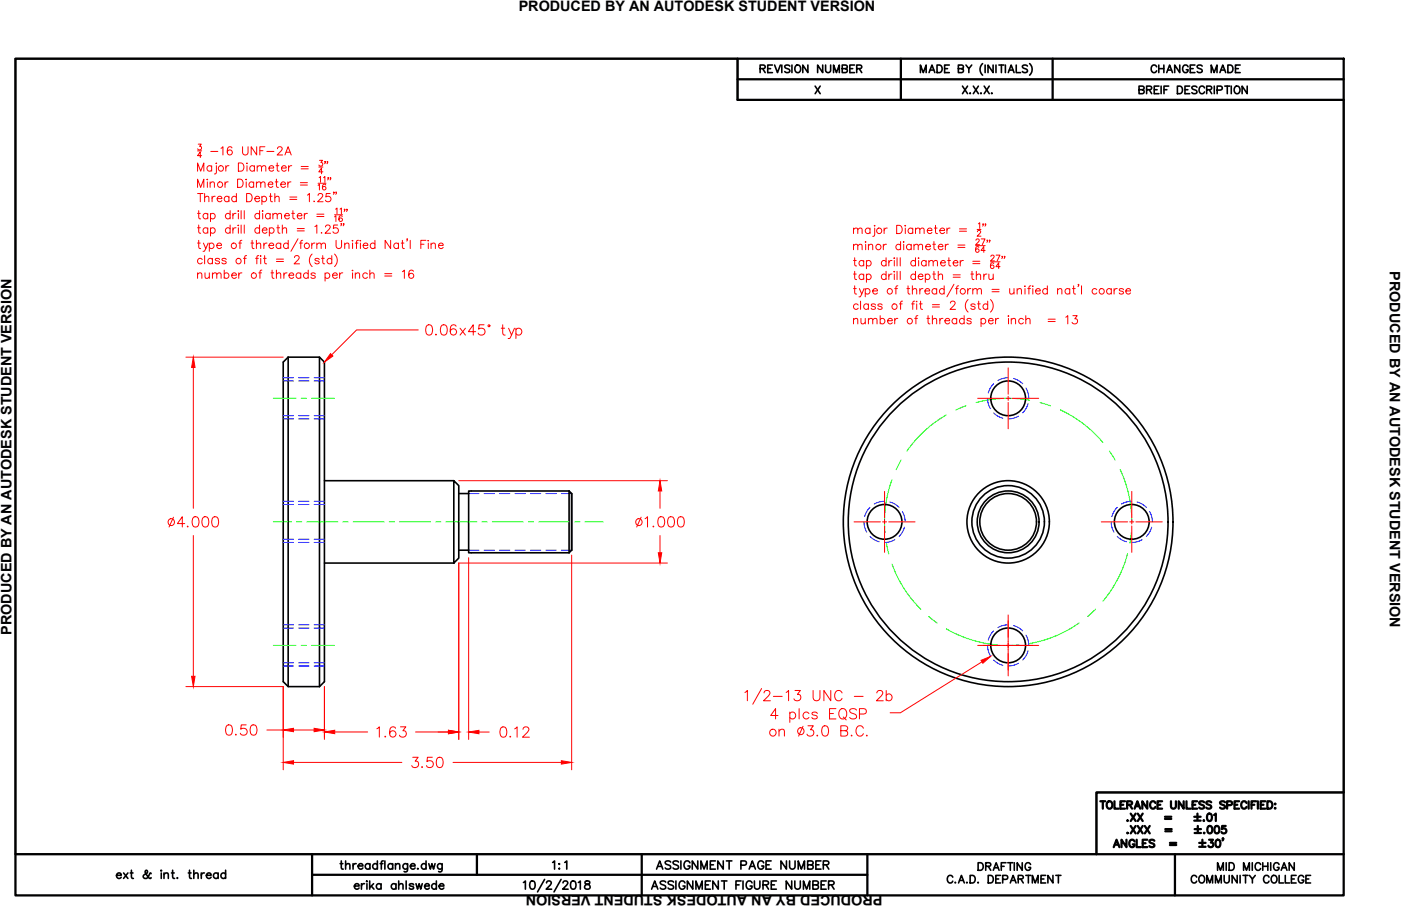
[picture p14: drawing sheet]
<svg xmlns="http://www.w3.org/2000/svg" width="432mm" height="279mm" viewBox="0 0 432 279" stroke-linecap="round" stroke-linejoin="round" font-family="sans-serif">
<defs><g id="words">
<g font-size="5.7">
<text x="233.5" y="23.6">REVISION NUMBER</text>
<text x="353.8" y="23.6">CHANGES MADE</text>
<text x="169.3" y="269.2">1:1</text>
<text x="201.4" y="269.2">ASSIGNMENT PAGE NUMBER</text>
<text x="34.9" y="272">ext &amp; int. thread</text>
<text x="108.3" y="275.5">erika ahlswede</text>
<text x="200" y="275.5">ASSIGNMENT FIGURE NUMBER</text>
</g>
<g font-size="5.3">
<text x="350.3" y="30">BREIF DESCRIPTION</text>
<text x="300.6" y="269.5">DRAFTING</text>
<text x="374.3" y="269.5">MID MICHIGAN</text>
<text x="291" y="273.4">C.A.D. DEPARTMENT</text>
<text x="366.2" y="273.4">COMMUNITY COLLEGE</text>
</g>
<g font-size="4.4">
<text x="159.9" y="3.5">PRODUCED BY AN AUTODESK STUDENT VERSION</text>
<text x="428.3" y="83.7" transform="rotate(90 428.3 83.7)">PRODUCED BY AN AUTODESK STUDENT VERSION</text>
<text x="3.5" y="195.8" transform="rotate(-90 3.5 195.8)">PRODUCED BY AN AUTODESK STUDENT VERSION</text>
<text x="272" y="275.9" transform="rotate(180 272 275.9)">PRODUCED BY AN AUTODESK STUDENT VERSION</text>
</g>
</g></defs>
<!-- layer: OBJECT LINES -->
<g fill="none" stroke="#000" stroke-width=".5">
<path d="M4.8 18.1h222.5v12.7h186.8v213.6h-76.2v19h-333.1zM302.8 19.6a2.4 2.4 0 0 0 0 3.6M317.3 19.6a2.4 2.4 0 0 1 0 3.6M251.2 26.6l1.6 2.3M252.8 26.6l-1.6 2.3M283.7 22.4v-2.3l.9 2.3 .9-2.3v2.3M286.3 22.4l.9-2.3 .9 2.3M286.7 21.6h1.1M288.8 20.1h.8a1.25 1.25 0 0 1 .8 1.1 1.25 1.25 0 0 1-.8 1.2h-.8zM291.1 21.2h.9M292.6 20.1h-1.5v2.3h1.5M295.4 21.2l1.3-.1 .2-.4-.1-.4-1.4-.2v2.3h1a.61 .61 0 0 0 .6-.6 .61 .61 0 0 0-.6-.6"/>
<path d="M296.6 26.6l1.6 2.3M297.7 20.1l.9 1.1 .9-1.1M298.2 26.6l-1.6 2.3M298.6 21.2v1.2M299 28.7l-.1 .1h.2M300 26.6l1.6 2.3M301.6 26.6l-1.6 2.3M302.3 28.7l-.1 .1h.2M303.3 26.6l1.6 2.3M303.6 20.1v2.3M304.9 26.6l-1.6 2.3M305.7 28.7l-.1 .1h.2"/>
<path d="M306.1 20.1v2.3l-1.6-2.3v2.3M307 20.1v2.3M307.9 20.1h1.5M308.6 20.1v2.3M309.9 20.1v2.3M310.8 22.4l.8-2.3 .9 2.3M311.1 21.6h1.1M313.2 20.1v2.3h1.3M316.7 20.4a.88 .88 0 0 0-.9-.4 .88 .88 0 0 0-.7 .6l.2 .3 1.1 .5a.54 .54 0 0 1 0 .9 1.05 1.05 0 0 1-1.3-.2M88.8 110.1v101.6h9.7M88.8 110.1h9.7v101.6M88.8 110.1l-1.5 1.6v98.5l1.5 1.5"/>
<path d="M98.5 110.1l1.5 1.6v98.5l-1.5 1.5M100 148.2h39.9M139.9 148.2l1.5 1.6v22.3l-1.5 1.5zM141.4 152.2h3M144.4 152.2v17.5M175.4 151.4h-31v.8M175.4 151.4l.8 .8v17.5l-.8 .8M175.4 151.4v19.1M100 173.6h39.9M141.4 169.7h3M144.4 169.7v.8h31M104.8 266.3h.9"/>
<path d="M105.2 265.5v2l.1 .4 .5 .1M106.5 266.8l.6-.5 .6 .2 .1 1.5M106.5 265.5v2.5M108.8 266.3v1.7M109.8 266.3a.81 .81 0 0 0-1 .8M110.4 267.1h1.4a.82 .82 0 0 0-.8-.7 .82 .82 0 0 0-.8 .8 .82 .82 0 0 0 .8 .8l.8-.3M114 266.7a.81 .81 0 0 0-1.2-.1 .81 .81 0 0 0 0 1.2 .81 .81 0 0 0 1.2-.1M114 266.3v1.7M116.3 266.7a.81 .81 0 0 0-1.2-.1 .81 .81 0 0 0 0 1.2 .81 .81 0 0 0 1.2-.1M116.3 265.5v2.5M117.2 266.3h.8M118.1 265.5l-.5 .1-.1 .4v2"/>
<path d="M118.6 265.5v2.5M121 266.7a.81 .81 0 0 0-1.2-.1 .81 .81 0 0 0 0 1.2 .81 .81 0 0 0 1.2-.1M121 266.3v1.7M121.9 266.8l.6-.5 .6 .2 .1 1.5M121.9 266.3v1.7M125.6 266.3v2a.66 .66 0 0 1-.4 .5 .66 .66 0 0 1-.7 0M125.6 266.7a.81 .81 0 0 0-1.2-.1 .81 .81 0 0 0 0 1.2 .81 .81 0 0 0 1.2-.1M126.5 267.1h1.4a.82 .82 0 0 0-.9-.7 .82 .82 0 0 0-.7 .8 .82 .82 0 0 0 .8 .8l.8-.3M128.8 267.8l-.1 .1h.2M131.3 266.7a.81 .81 0 0 0-1.2-.1 .81 .81 0 0 0 0 1.2 .81 .81 0 0 0 1.2-.1M131.3 265.5v2.5M132.2 266.3l.4 1.7 .5-1.7 .5 1.7 .5-1.7"/>
<path d="M136.3 266.3v2a.67 .67 0 0 1-.4 .5 .67 .67 0 0 1-.7 0M136.3 266.7a.81 .81 0 0 0-1.2-.1 .81 .81 0 0 0 0 1.2 .81 .81 0 0 0 1.2-.1M161.3 272.2l.6-.5v2.5M163.6 271.8a.83 .83 0 0 1 1.2 .4 1.29 1.29 0 0 1-.8 2 1.61 1.61 0 0 1-.4-2.4zM167.9 271.2l-2.2 3.9M168.5 272.3l.4-.6 .8 .1 .2 .4-.4 .8-1.2 1.2h1.7M172.9 271.2l-2.1 3.9M173.5 272.3l.5-.6 .7 .1 .3 .4-.4 .8-1.2 1.2h1.7M176.2 271.8a.84 .84 0 0 1 1.2 .4 1.29 1.29 0 0 1-.8 2 1.63 1.63 0 0 1-.4-2.4zM178.3 272.2l.6-.5v2.5M180.4 271.8a.52 .52 0 0 0 .3 .8 .91 .91 0 0 1 1 .4 .91 .91 0 0 1-.1 1.1l-.8 .1a.73 .73 0 0 1-.7-.8 .73 .73 0 0 1 .8-.6l.5-.2a.52 .52 0 0 0 .2-.8z"/>
<circle cx="310.7" cy="122.8" r="5.4"/>
<circle cx="272.6" cy="160.9" r="5.4"/>
<circle cx="310.7" cy="160.9" r="50.8"/>
<circle cx="310.7" cy="160.9" r="49.3"/>
<circle cx="310.7" cy="160.9" r="12.7"/>
<circle cx="310.7" cy="160.9" r="11.2"/>
<circle cx="310.7" cy="160.9" r="8.7"/>
<circle cx="310.7" cy="160.9" r="9.5"/>
<circle cx="348.8" cy="160.9" r="5.4"/>
<circle cx="310.7" cy="199" r="5.4"/>
</g>
<!-- layer: HIDDEN -->
<g fill="none" stroke="#00f" stroke-width=".31">
<path d="M87.3 116.5h3.2M87.3 117.5h3.2M92.1 116.5h3.1M92.1 117.5h3.1M96.8 116.5h3.2M96.8 117.5h3.2M306.2 118.4l-1 1.2-.6 1.6M310.7 116.5l-1.4 .1-1.7 .7M312.4 116.7l1.4 .6 1.4 1.1M316.2 119.7l.7 1.6 .2 1.5M87.3 129.2h3.2M87.3 128.2h3.2"/>
<path d="M92.1 129.2h3.1M92.1 128.2h3.1M96.8 129.2h3.2M96.8 128.2h3.2M304.4 122.9l.2 1.7 .6 1.4M306.2 127.3l1.2 .9 1.7 .8M313.9 128.3l-1.5 .7-1.7 .2M316.9 124.5l-.6 1.3-1.1 1.5M87.3 154.6h3.2M87.3 155.6h3.2M92.1 154.6h3.1M92.1 155.6h3.1"/>
<path d="M96.8 154.6h3.2M96.8 155.6h3.2M144.4 152.2h3.2M149.2 152.2h3.2M154 152.2h3.1M158.7 152.2h3.2M163.5 152.2h3.2M168.3 152.2h3.1M173 152.2h3.2M268.1 156.5l-1 1.3-.6 1.5M272.6 154.6l-1.5 .2-1.6 .6M274.3 154.8l1.8 .8 1 .9"/>
<path d="M278.1 157.8l.7 1.5 .2 1.6M344.3 156.5l-.9 1.1-.7 1.7M348.8 154.6l-1.8 .2-1.4 .6M350.5 154.8l1.5 .7 1.3 1M354.3 157.8l.7 1.7 .2 1.4M87.3 167.3h3.2M87.3 166.3h3.2M92.1 167.3h3.1M92.1 166.3h3.1M96.8 167.3h3.2M96.8 166.3h3.2M144.4 169.7h3.2"/>
<path d="M149.2 169.7h3.2M154 169.7h3.1M158.7 169.7h3.2M163.5 169.7h3.2M168.3 169.7h3.1M173 169.7h3.2M266.3 160.9l.1 1.5 .7 1.7M268.1 165.4l1.3 1 1.6 .7M275.8 166.4l-1.4 .6-1.8 .3M278.8 162.6l-.8 1.7-.9 1.1M342.5 161l.2 1.6 .6 1.5M344.3 165.4l1.5 1.1 1.4 .6"/>
<path d="M352 166.4l-1.6 .7-1.6 .2M355 162.6l-.6 1.4-1.1 1.4M87.3 192.7h3.2M87.3 193.7h3.2M92.1 192.7h3.1M92.1 193.7h3.1M96.8 192.7h3.2M96.8 193.7h3.2M304.4 199l.2 1.6 .6 1.6M306.2 194.6l-1.1 1.5-.5 1.3M310.7 192.7l-1.6 .2-1.6 .6M312.4 192.9l1.6 .7 1.2 1"/>
<path d="M316.2 195.9l.6 1.4 .3 1.7M87.3 205.4h3.2M87.3 204.4h3.2M92.1 205.4h3.1M92.1 204.4h3.1M96.8 205.4h3.2M96.8 204.4h3.2M306.2 203.5l1.4 1.1 1.5 .6M313.9 204.5l-1.8 .7-1.4 .2M316.9 200.7l-.7 1.6-1 1.2"/>
</g>
<!-- layer: CENTERLINE -->
<g fill="none" stroke="#0f0" stroke-width=".31">
<path d="M84.2 122.8h7.1M92.8 122.8h1.6M96 122.8h7M291.7 128a38 38 0 0 0-12.2 11.1M297.7 125.1l-3.1 1.3M317.3 123.4a37.9 37.9 0 0 0-16.4 .7M320.6 124.1l3.2 1M326.8 126.4a37.8 37.8 0 0 1 13.1 10.1M341.9 139.1l1.8 2.8M274.9 147.9a37.9 37.9 0 0 0-2.1 16.4M277.7 141.9l-1.5 2.9M345.2 144.8a37.9 37.9 0 0 1 3.6 16.1"/>
<path d="M84.2 160.9h5.6M91.4 160.9h1.6M94.6 160.9h9.5M105.7 160.9h1.6M108.9 160.9h9.5M120 160.9h1.6M123.2 160.9h9.5M134.3 160.9h1.6M137.4 160.9h9.6M148.6 160.9h1.5M151.7 160.9h9.6M162.8 160.9h1.6"/>
<path d="M166 160.9h9.5M177.1 160.9h1.6M180.3 160.9h5.6M273.2 167.6l.7 3.2M274.9 174a38.1 38.1 0 0 0 8.9 13.9M347.5 170.8a38 38 0 0 1-7.6 14.6M348.7 164.3l-.5 3.2M84.2 199h7.1M92.8 199h1.6M96 199h7M286.2 190.1l2.7 2.1M291.7 193.9a37.9 37.9 0 0 0 15.7 5"/>
<path d="M314 198.9l-3.3 .1M332.6 192.2a37.9 37.9 0 0 1-15.2 6.3M337.7 187.9l-2.5 2.2"/>
</g>
<!-- layer: DIMENSIONS -->
<g fill="none" stroke="#f00" stroke-width=".31">
<path d="M60.9 52.8v-2.6l.9 2.6 1-2.6v2.6M60.9 57.8v-2.6l.9 2.6 1-2.6v2.6M60.9 46.5h1.3M60.9 59.7h1.7M61.1 44.5h.9l-.5 .6a.59 .59 0 0 1 .5 1 .59 .59 0 0 1-1.1-.2M61.7 59.7v2.5M62.2 48h-1.3l.8-1.2v1.8M63.1 59.7v2.5M63.9 55.2v.3zM63.9 56.1v1.7M64.8 56.6l.6-.5 .6 .1 .1 1.6M64.8 56.1v1.7"/>
<path d="M65 46.7h2.1M65.2 51.5a.81 .81 0 0 0-1.2-.2 .81 .81 0 0 0 0 1.2 .81 .81 0 0 0 1.2-.1M65.2 51.1v1.7M66.7 50.2v.3zM66.7 51.1v2.1l-.1 .3-.5 .1M68.1 45.7l.6-.4v2.5M69.4 56.1v1.7M69.6 51.1v1.7M70.3 56.1a.82 .82 0 0 0-.9 .7M70.6 51.1a.82 .82 0 0 0-1 .7M71.5 45.6a.73 .73 0 0 0-1.1-.2 1.45 1.45 0 0 0 .5 2.4 .79 .79 0 0 0 .7-.8 .79 .79 0 0 0-.8-.8 .79 .79 0 0 0-.8 .7M72.9 59.7v2.5"/>
<path d="M73.2 55.2h.9a1.36 1.36 0 0 1 .9 1.3 1.36 1.36 0 0 1-.9 1.3h-.9zM73.5 50.2h.8a1.36 1.36 0 0 1 .9 1.3 1.36 1.36 0 0 1-.9 1.3h-.8zM74.8 45.3v1.8a.86 .86 0 0 0 .8 .7 .86 .86 0 0 0 .9-.7v-1.8M75.9 55.2v.3zM75.9 56.1v1.7M76 59.7h.9a1.36 1.36 0 0 1 .8 1.2 1.36 1.36 0 0 1-.8 1.3h-.9zM76.1 50.2v.3zM76.1 51.1v1.7M78.2 56.5a.81 .81 0 0 0-1.2-.2 .81 .81 0 0 0 0 1.2 .81 .81 0 0 0 1.2-.1M78.2 56.1v1.7M78.4 51.5a.81 .81 0 0 0-1.2-.2 .81 .81 0 0 0 0 1.2 .81 .81 0 0 0 1.2-.1M78.4 51.1v1.7"/>
<path d="M79 56.6l.6-.5 .6 .1 .2 1.6M79 56.1v1.7M79.1 45.3v2.5l-1.7-2.5v2.5M79.3 51.6l.6-.5 .6 .1 .1 1.6M79.3 51.1v1.7M80.1 46.5h.9M80.4 56.6l.6-.5 .6 .1 .1 1.6M80.6 51.6l.6-.5 .6 .1 .1 1.6M81.7 45.3h-1.6v2.5M82.3 46.7h2.1M82.7 56.8h1.4a.78 .78 0 0 0-1.1-.6 .78 .78 0 0 0-.2 1.2 .76 .76 0 0 0 1.3 0M82.9 51.8h1.4a.78 .78 0 0 0-1.1-.6 .78 .78 0 0 0-.2 1.2 .77 .77 0 0 0 1.3 0"/>
<path d="M83.4 59.7v2l.1 .4 .5 .1M84.7 59.7v2.5M84.8 56.1h.9M85.1 51.1h.8M85.2 55.2v2.1l.1 .4 .5 .1M85.4 50.2v2.1l.2 .4 .4 .1M85.5 45.9l.3-.5 .7-.1 .4 .2 .1 .5-1.6 1.8h1.7M86.5 56.8h1.5a.78 .78 0 0 0-1.1-.6 .78 .78 0 0 0-.3 1.2 .77 .77 0 0 0 1.4 0M86.8 51.8h1.4a.78 .78 0 0 0-1.1-.6 .78 .78 0 0 0-.2 1.2 .77 .77 0 0 0 1.3 0M87.8 47.8l1-2.5 1 2.5M88.2 46.9h1.2M88.7 56.1v1.7"/>
<path d="M88.9 51.1v1.7M89.7 56.1a.82 .82 0 0 0-1 .7M89.9 51.1a.84 .84 0 0 0-1 .7M92.6 56.3h2.2M92.6 57.1h2.2M92.8 51.3h2.2M92.8 52.1h2.2M98 57.2l.4-.4v1.8M98 56.5h2.5M98.3 51.5h1.2M98.4 54.8l.4-.4v1.8M98.5 49.4h.9l-.5 .7a.59 .59 0 0 1 .4 1 .59 .59 0 0 1-1-.2"/>
<path d="M99.5 53h-1.2l.8-1.2v1.8M99.7 54.8l.4-.4v1.8M100.3 49.9h-.3h.3l-.3 .6M100.4 57.1l-.1-.2a.87 .87 0 0 0-1 .6 .87 .87 0 0 0 .6 1.1 .55 .55 0 0 0 .6-.5 .55 .55 0 0 0-.5-.6 .55 .55 0 0 0-.6 .5M101 49.9h-.2h.2l-.2 .6M101.2 54.9h-.2h.2l-.2 .6M101.8 59.7h-1.2l-.2 1.1a.9 .9 0 0 1 1.4-.1 .9 .9 0 0 1-.2 1.4 .9 .9 0 0 1-1.3-.4M101.9 54.9h-.2h.2l-.2 .6M103 59.3h-.3h.3l-.3 .6M103.7 59.3h-.2h.2l-.2 .6M60.9 65.8h.8M60.9 70.2h.8"/>
<path d="M60.9 75h.8M61.2 65v2l.2 .4 .4 .1M61.2 69.4v2l.2 .4 .4 .1M61.2 74.1v2.1l.2 .3 .4 .2M62.7 75l.7 1.7 .8-1.7M63.1 61l.6-.5 .6 .2 .1 1.5M63.1 78.8v2.6M63.4 76.7l-.5 .8h-.3M64 66.2a.81 .81 0 0 0-1.2-.1 .81 .81 0 0 0 0 1.2 .81 .81 0 0 0 1.2-.2M64 70.6a.81 .81 0 0 0-1.2-.1 .81 .81 0 0 0 0 1.2 .81 .81 0 0 0 1.2-.1M64 65.8v1.7M64 70.2v1.7"/>
<path d="M64.5 75.3a.81 .81 0 0 1 1.2-.1 .81 .81 0 0 1 0 1.2 .81 .81 0 0 1-1.2-.1M64.5 75v2.5M64.9 66.2a.81 .81 0 0 1 1.2-.1 .81 .81 0 0 1 0 1.2 .81 .81 0 0 1-1.2-.2M64.9 70.6a.81 .81 0 0 1 1.2-.1 .81 .81 0 0 1 0 1.2 .81 .81 0 0 1-1.2-.1M64.9 65.8v2.5M64.9 70.2v2.6M65.4 60.5v1.7M65.5 79.7v1.7M66.3 60.5a.82 .82 0 0 0-.9 .8M66.8 75.7h1.5a.78 .78 0 0 0-1.1-.7 .78 .78 0 0 0-.3 1.3 .76 .76 0 0 0 1.4 0M66.9 61.3h1.5a.78 .78 0 0 0-1.1-.7 .78 .78 0 0 0-.2 1.3 .77 .77 0 0 0 1.3 0M70.6 60.9a.81 .81 0 0 0-1.2-.1 .81 .81 0 0 0 0 1.2 .81 .81 0 0 0 1.2-.1"/>
<path d="M70.6 60.5v1.7M70.9 66.2a.82 .82 0 0 0-1.2-.1 .82 .82 0 0 0 0 1.2 .82 .82 0 0 0 1.2-.2M70.9 70.6a.82 .82 0 0 0-1.2-.1 .82 .82 0 0 0 0 1.2 .82 .82 0 0 0 1.2-.1M70.9 65v2.5M70.9 69.4v2.5M71.8 65.8v1.7M71.8 70.2v1.7M72.7 65.8a.8 .8 0 0 0-.9 .7M72.7 70.2a.81 .81 0 0 0-.9 .8M72.9 60.9a.81 .81 0 0 0-1.2-.1 .81 .81 0 0 0 0 1.2 .81 .81 0 0 0 1.2-.1M73.3 65.1h.3zM73.3 69.5h.3z"/>
<path d="M73.5 65.8v1.7M73.5 70.2v1.7M73.6 75h.8M74.3 65v2.5M74.3 69.4v2.5M74.5 74.1l-.4 .1-.2 .4v2.1M75 79.7h.9M75.3 65v2.5M75.3 69.4v2.5M76 78.8l-.5 .2-.1 .3v2.1M77.3 75h.9M77.7 74.1v2.1l.1 .3 .5 .2"/>
<path d="M78.5 61.3h1.5a.78 .78 0 0 0-1.1-.7 .78 .78 0 0 0-.2 1.3 .77 .77 0 0 0 1.3 0M78.8 79.7h.8M79 75.4l.6-.4 .6 .1 .2 1.6M79 74.1v2.6M79.8 78.8l-.5 .2-.1 .3v2.1M80 66.2a.81 .81 0 0 0-1.2-.1 .81 .81 0 0 0 0 1.2 .81 .81 0 0 0 1.2-.2M80 70.6a.81 .81 0 0 0-1.2-.1 .81 .81 0 0 0 0 1.2 .81 .81 0 0 0 1.2-.1M80 65v2.5M80 69.4v2.5M80.4 78.8v.3zM80.4 79.7v1.7M80.7 60.9a.81 .81 0 0 1 1.2-.1 .81 .81 0 0 1 0 1.2 .81 .81 0 0 1-1.2-.1"/>
<path d="M80.7 60.5v2.6M80.8 65.1h.3zM80.8 71h1.5a.78 .78 0 0 0-1.1-.7 .78 .78 0 0 0-.2 1.3 .77 .77 0 0 0 1.3 0M81 65.8v1.7M81.2 79.7h.9M81.3 75v1.7M81.6 78.8v2.1l.1 .3 .5 .2M82.3 75a.82 .82 0 0 0-1 .7M82.9 75.7h1.4a.78 .78 0 0 0-1-.7 .78 .78 0 0 0-.3 1.3 .76 .76 0 0 0 1.3 0M83 70.6a.82 .82 0 0 1 1.2-.1 .82 .82 0 0 1 0 1.2 .82 .82 0 0 1-1.2-.1M83 60.5h.9M83 70.2v2.6"/>
<path d="M83.3 66.2a.81 .81 0 0 0-1.2-.1 .81 .81 0 0 0 0 1.2 .81 .81 0 0 0 1.2-.2M83.3 65.8v1.7M84.1 66.3l.6-.5 .6 .1 .1 1.6M84.1 65.8v1.7M84.7 61l.6-.5 .6 .2 .1 1.5M85.2 79.9h2.2M85.3 70.2h.9M85.4 66.3l.6-.5 .6 .1 .2 1.6M85.7 69.4v2l.1 .4 .5 .1M86.5 75.3a.81 .81 0 0 0-1.2-.1 .81 .81 0 0 0 0 1.2 .81 .81 0 0 0 1.2-.1M86.5 75v1.7M87 70.7l.6-.5 .6 .2 .1 1.5"/>
<path d="M87 69.4v2.5M87.7 66.5h1.5a.78 .78 0 0 0-1.1-.6 .78 .78 0 0 0-.2 1.2 .76 .76 0 0 0 1.3 0M88.8 75.3a.81 .81 0 0 0-1.2-.1 .81 .81 0 0 0 0 1.2 .81 .81 0 0 0 1.2-.1M88.8 74.1v2.6M89.3 60.8h2.2M89.3 61.5h2.2M89.9 65.8h.9M90.3 65v2l.1 .4 .5 .1M90.8 79.4l.2-.4 .7-.2 .4 .3 .1 .5-1.6 1.8h1.7M91.6 66.5h1.5a.78 .78 0 0 0-1.1-.6 .78 .78 0 0 0-.3 1.2 .77 .77 0 0 0 1.4 0M91.6 70.5h2.2M91.6 71.2h2.2"/>
<path d="M91.9 73.6l-2.2 3.9M92.3 75h.9M93.3 74.1l-.5 .1-.1 .4v2.1M93.8 65.8v1.7M94.8 60.2l.6-.5v2.5M94.8 65.8a.8 .8 0 0 0-1 .7M96.1 75v1.7M96.2 78.3a2.6 2.6 0 0 0 0 3.9M96.8 62l-.1 .1h.2M97 69.9l.7-.5v2.5M97 75a.81 .81 0 0 0-.9 .7M97.7 75.4l.6-.4 .6 .1 .1 1.6"/>
<path d="M97.7 66.1h2.1M97.7 66.8h2.1M97.7 75v1.7M98 60.3l.5-.6 .8 .2a.77 .77 0 0 1-.2 1.1l-1.2 1.2h1.7M99 75.4l.6-.4 .6 .1 .1 1.6M99.1 71.7v.2l.1-.1M99.1 79.7h.8M99.5 78.8v2.1l.1 .3 .5 .2M100.3 70l.5-.6 .8 .2a.78 .78 0 0 1-.2 1.1l-1.2 1.2h1.7M102.3 78.8v2.6M103.1 66.9l.4-.4v1.8M103.1 78.3a2.6 2.6 0 0 1 0 3.9"/>
<path d="M103.1 66.2h2.5M103.4 64.5l.5-.3v1.7M103.6 74.1v1.8a.85 .85 0 0 0 .8 .8 .85 .85 0 0 0 .9-.8v-1.8M104.1 69.4h-1.2l-.2 1.1a.9 .9 0 0 1 1.4 0 .9 .9 0 0 1-.2 1.3 .9 .9 0 0 1-1.3-.4M104.8 64.5l.4-.3v1.7M105.3 69h-.3h.3l-.3 .6M105.5 66.8l-.1-.2a.87 .87 0 0 0-1.1 .6 .87 .87 0 0 0 .7 1.1 .55 .55 0 0 0 .6-.5 .55 .55 0 0 0-.5-.6 .55 .55 0 0 0-.6 .5M106 69h-.2h.2l-.2 .6M106.2 75.4l.6-.4 .7 .1 .1 1.6M106.2 75v1.7M106.3 64.6h-.2h.2l-.2 .6M107 64.6h-.2h.2l-.2 .6"/>
<path d="M108.7 74.1v.2zM108.7 75v1.7M109.5 75h.9M110.5 74.1l-.5 .1-.1 .4v2.1M111 74.2h.2zM111.1 75v1.7M111.9 75.7h1.5a.78 .78 0 0 0-1.1-.7 .78 .78 0 0 0-.3 1.3 .76 .76 0 0 0 1.4 0M115.6 75.3a.81 .81 0 0 0-1.2-.1 .81 .81 0 0 0 0 1.2 .81 .81 0 0 0 1.2-.1M115.6 74.1v2.6M120.4 74.1v2.6l-1.7-2.6v2.6M122.8 75.3a.81 .81 0 0 0-1.2-.1 .81 .81 0 0 0 0 1.2 .81 .81 0 0 0 1.2-.1M122.8 75v1.7"/>
<path d="M123.7 75h.8M124 74.1v2.1l.1 .3 .5 .2M125.6 73.7h-.3h.3l-.3 .6M126.4 74.1v2.6M129.7 75.3h1M131.3 74.1h-1.6v2.6M132 74.1v.2zM132 75v1.7M132.9 75.4l.6-.4 .6 .1 .1 1.6M132.9 75v1.7M135.1 75.7h1.5a.78 .78 0 0 0-1.1-.7 .78 .78 0 0 0-.2 1.3 .75 .75 0 0 0 1.3 0M263.1 70.8l.6-.5 .6 .2 .1 1.5"/>
<path d="M263.1 75.8l.6-.5 .6 .2 .1 1.5M263.1 70.3v1.7M263.1 75.3v1.7M263.4 79.5v2l.1 .4 .5 .1M264.4 70.8l.6-.5 .6 .2 .1 1.5M264.4 75.8l.6-.5 .6 .2 .1 1.5M266.7 74.6h.2zM266.8 75.3v1.7M267.7 75.8l.6-.5 .6 .2 .1 1.5M267.7 75.3v1.7M268.1 70.7a.81 .81 0 0 0-1.2-.1 .81 .81 0 0 0 0 1.2 .81 .81 0 0 0 1.2-.1M268.1 70.3v1.7"/>
<path d="M269.6 69.5v.2zM269.6 70.3v2.1l-.1 .4-.5 .1M272.2 75.3v1.7M272.5 70.3v1.7M273.1 79.5v2.5M273.2 75.3a.83 .83 0 0 0-1 .8M273.5 70.3a.82 .82 0 0 0-1 .8M275.6 79.5v.2zM276.4 69.5h.8a1.36 1.36 0 0 1 .9 1.3 1.36 1.36 0 0 1-.9 1.2h-.8zM276.5 79.5v2.5M277.5 79.5v2.5M277.6 75.7a.81 .81 0 0 0-1.2-.1 .81 .81 0 0 0 0 1.2 .81 .81 0 0 0 1.2-.1"/>
<path d="M277.6 74.5v2.5M278.5 74.5v.2zM278.5 75.3v1.7M279 69.5v.2zM279 70.3v1.7M280.8 75.7a.81 .81 0 0 0-1.2-.1 .81 .81 0 0 0 0 1.2 .81 .81 0 0 0 1.2-.1M280.8 75.3v1.7M281.3 70.7a.81 .81 0 0 0-1.2-.1 .81 .81 0 0 0 0 1.2 .81 .81 0 0 0 1.2-.1M281.3 70.3v1.7M281.7 75.8l.6-.5 .6 .2 .1 1.5M281.7 75.3v1.7M282.2 70.8l.6-.5 .6 .2 .1 1.5"/>
<path d="M282.2 70.3v1.7M282.2 79.5v2.5M283 75.8l.6-.5 .6 .2 .1 1.5M283.1 79.5v.2zM283.5 70.8l.6-.5 .6 .2 .1 1.5M285.3 76.1h1.5a.78 .78 0 0 0-1.1-.7 .78 .78 0 0 0-.3 1.3 .77 .77 0 0 0 1.4 0M285.8 71.1h1.4a.78 .78 0 0 0-1.1-.7 .78 .78 0 0 0-.2 1.3 .76 .76 0 0 0 1.3 0M287.5 75.3h.8M287.8 74.5v2l.2 .4 .5 .1M288 70.3h.8M288.3 69.5v2.1l.2 .3 .4 .1M289.2 76.1h1.4a.78 .78 0 0 0-1.1-.7 .78 .78 0 0 0-.2 1.3 .76 .76 0 0 0 1.3 0"/>
<path d="M289.7 71.1h1.4a.78 .78 0 0 0-1.1-.7 .78 .78 0 0 0-.2 1.3 .77 .77 0 0 0 1.3 0M291.4 75.3v1.7M291.8 70.3v1.7M292.3 75.3a.82 .82 0 0 0-.9 .8M292.4 79.5v2l.2 .4 .5 .1M292.8 70.3a.82 .82 0 0 0-1 .8M295.2 75.6h2.2M295.2 76.3h2.2M295.7 70.6h2.2M295.7 71.3h2.2M300.7 75.8h2.9M300.8 74.1l.3-.4 .7 .3-.2 .6-.9 .9h1.2"/>
<path d="M301.2 70.8h1.1M301.2 71.5l.4-.4 .7 .3-.3 .6-.8 .8h1.1M301.5 69l.5-.3v1.8M301.7 76.3l-.1-.2a.87 .87 0 0 0-1 .7 .87 .87 0 0 0 .6 1 .55 .55 0 0 0 .6-.5 .55 .55 0 0 0-.5-.6 .55 .55 0 0 0-.6 .5M302.4 73.7h1.2l-.9 1.8M303.1 69.1h-.2h.2l-.2 .6M303.6 77.2h-1.2l.8-1.1v1.7M303.8 69.1h-.2h.2l-.2 .6M304.4 74.1h-.3h.3l-.3 .6M305.1 74.1h-.2h.2l-.2 .6M305.4 79.1l.3-.4 .7 .3-.2 .6-.9 .9h1.2M307 78.7h1.2l-.9 1.8"/>
<path d="M309 79.1h-.3h.3l-.3 .6M309.7 79.1h-.2h.2l-.2 .6M60.9 84.6l.6-.5 .6 .2 .1 1.5M60.9 84.1v1.7M62.3 80a.81 .81 0 0 0-1.2-.1 .81 .81 0 0 0 0 1.2 .81 .81 0 0 0 1.2-.1M63.2 84.1l.1 1.6 .6 .1 .6-.4M64.5 84.1v1.7M65.5 80a.81 .81 0 0 0-1.2-.1 .81 .81 0 0 0 0 1.2 .81 .81 0 0 0 1.2-.1M65.5 84.6l.6-.5 .6 .2 .1 1.5M65.5 84.1v1.7M66.8 84.6l.6-.5 .6 .2 .1 1.5M67.7 80a.76 .76 0 0 0-1.4 0l.4 .4 .8 .2 .2 .4a.77 .77 0 0 1-1.4 0"/>
<path d="M69.1 84.5a.81 .81 0 0 1 1.2-.1 .81 .81 0 0 1 0 1.2 .81 .81 0 0 1-1.2-.1M69.1 83.3v2.5M69.7 80a.75 .75 0 0 0-1.3 0l.3 .4 .9 .2 .1 .4a.76 .76 0 0 1-1.3 0M71.4 84.9h1.5a.78 .78 0 0 0-1.1-.7 .78 .78 0 0 0-.3 1.3 .76 .76 0 0 0 1.4 0M73.6 84.1v1.7M74.5 84.1a.82 .82 0 0 0-.9 .8M79.8 84.1h.8M80.7 83.3l-.5 .1-.1 .4v2M83.5 84.1h.8M83.9 83.3v2.1l.1 .3 .5 .1M85.2 84.6l.6-.5 .6 .2 .1 1.5M85.2 80.6h2.2"/>
<path d="M85.2 83.3v2.5M87.5 84.1v1.7M88.5 84.1a.84 .84 0 0 0-1 .8M89.1 84.9h1.4a.78 .78 0 0 0-1.1-.7 .78 .78 0 0 0-.2 1.3 .77 .77 0 0 0 1.3 0M92.7 84.5a.81 .81 0 0 0-1.2-.1 .81 .81 0 0 0 0 1.2 .81 .81 0 0 0 1.2-.1M92.7 84.1v1.7M95 84.5a.81 .81 0 0 0-1.2-.1 .81 .81 0 0 0 0 1.2 .81 .81 0 0 0 1.2-.1M95 83.3v2.5M97.2 84.5a.77 .77 0 0 0-1.4 0l.4 .4 .8 .2 .2 .4a.77 .77 0 0 1-1.4 0M98.4 80a.76 .76 0 0 0-1.4 0l.4 .4 .9 .2 .1 .4a.77 .77 0 0 1-1.4 0M100.2 84.5a.81 .81 0 0 1 1.2-.1 .81 .81 0 0 1 0 1.2 .81 .81 0 0 1-1.2-.1M100.2 84.1v2.6"/>
<path d="M102.3 80a.81 .81 0 0 0-1.2-.1 .81 .81 0 0 0 0 1.2 .81 .81 0 0 0 1.2-.1M102.5 84.9h1.4a.78 .78 0 0 0-1.1-.7 .78 .78 0 0 0-.2 1.3 .77 .77 0 0 0 1.3 0M104.7 84.1v1.7M105.6 84.1a.83 .83 0 0 0-.9 .8M108.7 83.3v.2zM108.7 84.1v1.7M109.5 84.6l.6-.5 .6 .2 .1 1.5M109.5 84.1v1.7M113.3 84.5a.82 .82 0 0 0-1.2-.1 .82 .82 0 0 0 0 1.2 .82 .82 0 0 0 1.2-.1M114 84.6l.6-.5 .6 .2 .1 1.5M114 83.3v2.5M118.6 84.4h2.2"/>
<path d="M118.6 85.1h2.2M124 83.8l.6-.5v2.5M127.4 83.7a.73 .73 0 0 0-.7-.4 .73 .73 0 0 0-.6 .5 1.49 1.49 0 0 0 .6 2 .79 .79 0 0 0 .8-.7 .79 .79 0 0 0-.7-.8 .79 .79 0 0 0-.8 .7M263.1 98.7l.6-.5 .6 .1 .1 1.6M263.1 98.2v1.7M263.1 80.3h.8M263.1 84.5h.8M263.1 89h.8M263.4 83.7v2l.1 .4 .5 .1M263.4 88.1v2.1l.1 .4 .5 .1M264.5 94.1a.81 .81 0 0 0-1.2-.1 .81 .81 0 0 0 0 1.2 .81 .81 0 0 0 1.2-.2M264.9 89l.7 1.7 .7-1.7"/>
<path d="M265.2 92.9v2.5M265.4 98.2l.1 1.6 .6 .1 .6-.5M265.6 90.7l-.4 .7-.4 .1M266.2 80.7a.81 .81 0 0 0-1.2-.1 .81 .81 0 0 0 0 1.2 .81 .81 0 0 0 1.2-.1M266.2 84.9a.81 .81 0 0 0-1.2-.1 .81 .81 0 0 0 0 1.2 .81 .81 0 0 0 1.2-.1M266.2 80.3v1.7M266.2 84.5v1.7M266.7 89.4a.82 .82 0 0 1 1.2-.2 .82 .82 0 0 1 0 1.2 .82 .82 0 0 1-1.2-.1M266.7 89v2.5M266.7 98.2v1.7M267 80.7a.81 .81 0 0 1 1.2-.1 .81 .81 0 0 1 0 1.2 .81 .81 0 0 1-1.2-.1M267 84.9a.81 .81 0 0 1 1.2-.1 .81 .81 0 0 1 0 1.2 .81 .81 0 0 1-1.2-.1"/>
<path d="M267 80.3v2.6M267 84.5v2.6M267.7 94.1a.81 .81 0 0 0-1.2-.1 .81 .81 0 0 0 0 1.2 .81 .81 0 0 0 1.2-.2M267.7 98.7l.6-.5 .6 .1 .1 1.6M267.7 93.7v1.7M267.7 98.2v1.7M269 89.7h1.4a.78 .78 0 0 0-1.1-.6 .78 .78 0 0 0-.2 1.2 .77 .77 0 0 0 1.3 0M269 98.7l.6-.5 .6 .1 .1 1.6M269.8 94.1a.77 .77 0 0 0-1.3 0l.1 .2 1.1 .4 .1 .3a.77 .77 0 0 1-1.3 0M271.3 98.6a.81 .81 0 0 1 1.2-.2 .81 .81 0 0 1 0 1.2 .81 .81 0 0 1-1.2-.1M271.3 97.3v2.6M271.9 94.1a.77 .77 0 0 0-1.3 0l.1 .2 1.1 .4 .1 .3a.77 .77 0 0 1-1.3 0"/>
<path d="M273.1 80.7a.81 .81 0 0 0-1.2-.1 .81 .81 0 0 0 0 1.2 .81 .81 0 0 0 1.2-.1M273.1 84.9a.81 .81 0 0 0-1.2-.1 .81 .81 0 0 0 0 1.2 .81 .81 0 0 0 1.2-.1M273.1 83.7v2.5M273.6 98.9h1.4a.78 .78 0 0 0-1.1-.6 .78 .78 0 0 0-.2 1.2 .76 .76 0 0 0 1.3 0M273.9 80.3v1.7M273.9 84.5v1.7M274.9 80.3a.83 .83 0 0 0-1 .8M274.9 84.5a.83 .83 0 0 0-1 .7M275.6 83.7v.2zM275.6 80.3v1.7M275.6 84.5v1.7M275.8 89h.8"/>
<path d="M275.8 98.2v1.7M276.5 83.7v2.5M276.7 88.1l-.5 .2-.1 .3v2.1M276.7 98.2a.81 .81 0 0 0-.9 .7M277.2 93.7h.9M277.5 83.7v2.5M278.2 92.9l-.5 .1-.1 .4v2M279.5 89h.9M279.9 88.1v2.1l.1 .4 .5 .1M281 93.7h.8M281.2 89.5l.6-.5 .6 .1 .1 1.6M281.2 88.1v2.6"/>
<path d="M281.9 92.9l-.5 .1-.1 .4v2M281.9 98.2h.9M282.2 80.7a.81 .81 0 0 0-1.2-.1 .81 .81 0 0 0 0 1.2 .81 .81 0 0 0 1.2-.1M282.2 84.9a.81 .81 0 0 0-1.2-.1 .81 .81 0 0 0 0 1.2 .81 .81 0 0 0 1.2-.1M282.2 83.7v2.5M282.4 93h.2zM282.5 93.7v1.7M282.9 97.3l-.5 .2-.1 .3v2.1M283 85.2h1.5a.78 .78 0 0 0-1.1-.6 .78 .78 0 0 0-.3 1.3 .76 .76 0 0 0 1.4 0M283.1 80.3v1.7M283.4 93.7h.8M283.5 89v1.7"/>
<path d="M283.7 92.9v2l.2 .4 .4 .1M284.5 89a.82 .82 0 0 0-1 .7M285.1 89.7h1.4a.78 .78 0 0 0-1.1-.6 .78 .78 0 0 0-.2 1.2 .77 .77 0 0 0 1.3 0M285.2 84.9a.81 .81 0 0 1 1.2-.1 .81 .81 0 0 1 0 1.2 .81 .81 0 0 1-1.2-.1M285.2 84.5v2.6M285.4 80.7a.81 .81 0 0 0-1.2-.1 .81 .81 0 0 0 0 1.2 .81 .81 0 0 0 1.2-.1M285.4 80.3v1.7M285.7 98.2h.8M286 97.3v2.1l.2 .4 .4 .1M286.3 80.8l.6-.5 .6 .2 .1 1.5M286.3 80.3v1.7M287.4 98.7l.6-.5 .6 .1 .1 1.6"/>
<path d="M287.4 94h2.1M287.4 94.7h2.1M287.4 97.3v2.6M287.5 84.5h.8M287.6 80.8l.6-.5 .6 .2 .1 1.5M287.8 83.7v2l.2 .4 .5 .1M288.7 89.4a.81 .81 0 0 0-1.2-.2 .81 .81 0 0 0 0 1.2 .81 .81 0 0 0 1.2-.1M288.7 89v1.7M289.2 85l.6-.5 .6 .1 .1 1.6M289.2 83.7v2.5M289.7 98.2v1.7M289.9 81.1h1.5a.78 .78 0 0 0-1.1-.7 .78 .78 0 0 0-.3 1.3 .77 .77 0 0 0 1.4 0"/>
<path d="M290.6 98.2a.81 .81 0 0 0-.9 .7M291 89.4a.82 .82 0 0 0-1.2-.2 .82 .82 0 0 0 0 1.2 .82 .82 0 0 0 1.2-.1M291 88.1v2.6M291.2 98.9h1.5a.82 .82 0 0 0-.9-.6 .82 .82 0 0 0-.7 .8 .82 .82 0 0 0 .7 .8l.9-.4M292.1 80.3h.8M292.9 93.5l.5-.6 .9 .2a.78 .78 0 0 1-.3 1.1l-1.2 1.2h1.7M293.8 81.1h1.4a.78 .78 0 0 0-1.1-.7 .78 .78 0 0 0-.2 1.3 .77 .77 0 0 0 1.3 0M293.8 84.8h2.2M293.8 85.5h2.2M294 87.7l-2.2 3.8M294.5 89h.8M294.9 98.6a.81 .81 0 0 0-1.2-.2 .81 .81 0 0 0 0 1.2 .81 .81 0 0 0 1.2-.1"/>
<path d="M294.9 98.2v1.7M295.5 88.1l-.5 .2-.1 .3v2.1M296 80.3v1.7M296.9 80.3a.83 .83 0 0 0-.9 .8M297.2 98.6a.81 .81 0 0 0-1.2-.2 .81 .81 0 0 0 0 1.2 .81 .81 0 0 0 1.2-.1M297.2 97.3v2.6M298.2 89v1.7M298.4 92.4a2.61 2.61 0 0 0 0 3.9M299.2 89a.84 .84 0 0 0-1 .7M299.2 84.5h.9M299.3 98.6a.77 .77 0 0 0-1.3 0l.1 .2 1.1 .4 .1 .3a.76 .76 0 0 1-1.3 0M299.6 83.7v2l.1 .4 .5 .1"/>
<path d="M299.8 89.5l.6-.5 .6 .1 .2 1.6M299.8 80.6h2.2M299.8 81.3h2.2M299.8 89v1.7M300.5 94.1a.76 .76 0 0 0-1.3 0l.1 .2 1.1 .4 .1 .3a.76 .76 0 0 1-1.3 0M300.9 85l.6-.5 .6 .1 .1 1.6M300.9 83.7v2.5M301.2 89.5l.6-.5 .6 .1 .1 1.6M301.3 93.7h.8M301.6 92.9v2l.2 .4 .4 .1M302.4 98.6a.81 .81 0 0 1 1.2-.2 .81 .81 0 0 1 0 1.2 .81 .81 0 0 1-1.2-.1M302.4 98.2v2.5"/>
<path d="M303.2 84.5v1.7M304.2 84.5a.82 .82 0 0 0-1 .7M304.4 94.1a.81 .81 0 0 0-1.2-.1 .81 .81 0 0 0 0 1.2 .81 .81 0 0 0 1.2-.2M304.4 92.9v2.5M304.7 98.9h1.4a.78 .78 0 0 0-1.1-.6 .78 .78 0 0 0-.2 1.2 .76 .76 0 0 0 1.3 0M304.8 84.5l.1 1.6 .6 .1 .6-.5M305.3 92.4a2.61 2.61 0 0 1 0 3.9M305.3 80.8h2.9M305.8 89.2h2.1M305.8 90h2.1M306.1 84.5v1.7M306.3 81.3l-.1-.2a.87 .87 0 0 0-1.1 .7 .87 .87 0 0 0 .7 1 .55 .55 0 0 0 .6-.5 .55 .55 0 0 0-.5-.6 .55 .55 0 0 0-.6 .5"/>
<path d="M306.8 98.2v1.7M307.8 98.2a.81 .81 0 0 0-1 .7M308.2 82.2h-1.2l.8-1.2v1.8M310.7 97.5h.2zM310.8 98.2v1.7M311.2 89l.1 1.6 .6 .1 .6-.5M311.7 98.7l.6-.5 .6 .1 .1 1.6M311.7 98.2v1.7M312.5 89v1.7M313.5 89.5l.6-.5 .6 .1 .1 1.6M313.5 89v1.7M315.4 98.6a.81 .81 0 0 0-1.2-.2 .81 .81 0 0 0 0 1.2 .81 .81 0 0 0 1.2-.1"/>
<path d="M315.9 88.1v.3zM315.9 89v1.7M316.2 98.7l.6-.5 .6 .1 .1 1.6M316.2 97.3v2.6M316.8 89h.8M317.7 88.1l-.5 .2-.1 .3v2.1M318.3 88.1v.3zM318.3 89v1.7M319.2 89.7h1.4a.78 .78 0 0 0-1.1-.6 .78 .78 0 0 0-.2 1.2 .77 .77 0 0 0 1.3 0M322.8 89.4a.81 .81 0 0 0-1.2-.2 .81 .81 0 0 0 0 1.2 .81 .81 0 0 0 1.2-.1M322.8 88.1v2.6M323 98.4h2.2"/>
<path d="M323 99.2h2.2M325.9 89.5l.7-.5 .6 .1 .1 1.6M325.9 89v1.7M328.5 97.8l.6-.5v2.6M329.7 89.4a.81 .81 0 0 0-1.2-.2 .81 .81 0 0 0 0 1.2 .81 .81 0 0 0 1.2-.1M329.7 89v1.7M330.5 89h.9M330.7 97.3h1.3l-.7 1a.85 .85 0 0 1 .6 1.4 .85 .85 0 0 1-1.5-.3M330.9 88.1v2.1l.1 .4 .5 .1M332.5 87.8h-.3h.3l-.3 .6M333.3 88.1v2.6M338 89.4a.81 .81 0 0 0-1.2-.2 .81 .81 0 0 0 0 1.2 .81 .81 0 0 0 1.2-.1"/>
<path d="M342.5 89.4a.81 .81 0 0 0-1.2-.2 .81 .81 0 0 0 0 1.2 .81 .81 0 0 0 1.2-.1M342.5 89v1.7M343.4 89v1.7M344.3 89a.83 .83 0 0 0-.9 .7M346.3 89.4a.76 .76 0 0 0-1.4 0l.4 .3 .8 .3 .2 .3a.76 .76 0 0 1-1.4 0M347 89.7h1.4a.78 .78 0 0 0-1.1-.6 .78 .78 0 0 0-.2 1.2 .77 .77 0 0 0 1.3 0M57.3 110.1h30M59.6 113.3v43.4M128.9 101.7h-19l-7.7 7.7M131.7 100.3a1.01 1.01 0 0 1 1.5 .5 2.59 2.59 0 0 1-.3 2.4 1.04 1.04 0 0 1-1.6-.5 2.62 2.62 0 0 1 .4-2.4zM134.4 103l-.2 .2h.3M136.2 100.3a1.02 1.02 0 0 1 1.5 .5 2.64 2.64 0 0 1-.3 2.4 1.03 1.03 0 0 1-1.5-.5 2.58 2.58 0 0 1 .3-2.4z"/>
<path d="M140.6 100.6a.92 .92 0 0 0-1.4-.3 1.89 1.89 0 0 0 .5 3 .98 .98 0 0 0 1-.9 .98 .98 0 0 0-.9-1 .98 .98 0 0 0-1 .9M141.8 101.2l1.6 2.1M143.4 101.2l-1.6 2.1M146.6 102.3h-2.2l1.5-2.1v3.1M149.2 100.2h-1.5l-.2 1.3a1.12 1.12 0 0 1 1.7 0 1.12 1.12 0 0 1-.2 1.7 1.12 1.12 0 0 1-1.6-.5M154.5 101.2h1M154.9 100.2v2.5l.2 .5 .6 .1M156.7 101.2l1 2.1 .9-2.1M157.7 103.3l-.6 1.1h-.5M159 101.7a1.01 1.01 0 0 1 1.5-.2 1.01 1.01 0 0 1 0 1.5 1.01 1.01 0 0 1-1.5-.1M159 101.2v3.2M310.7 113.4v8.2"/>
<path d="M301.3 122.8h8.2M310.1 122.8h1.3M310.7 122.2v1.3M310.7 124.1v8.1M312 122.8h8.1M53.5 159.5l-1.4 3M59.7 159.5a1.04 1.04 0 0 1 1.5 .5 2.59 2.59 0 0 1-.3 2.4 1.04 1.04 0 0 1-1.5-.5 2.68 2.68 0 0 1 .3-2.4zM62.7 159.5a1.04 1.04 0 0 1 1.5 .5 2.64 2.64 0 0 1-.3 2.4 1.03 1.03 0 0 1-1.5-.5 2.6 2.6 0 0 1 .3-2.4zM65.7 159.5a1.04 1.04 0 0 1 1.5 .5 2.64 2.64 0 0 1-.3 2.4 1.04 1.04 0 0 1-1.5-.5 2.65 2.65 0 0 1 .3-2.4zM141.4 148.2h64.3M197.6 159.5l-1.4 3M198.8 160l.8-.6v3.1"/>
<path d="M203.2 159.5a1.04 1.04 0 0 1 1.5 .5 2.59 2.59 0 0 1-.3 2.4 1.04 1.04 0 0 1-1.5-.5 2.68 2.68 0 0 1 .3-2.4zM203.4 151.4v5.3M206.2 159.5a1.04 1.04 0 0 1 1.5 .5 2.64 2.64 0 0 1-.3 2.4 1.03 1.03 0 0 1-1.5-.5 2.6 2.6 0 0 1 .3-2.4zM209.2 159.5a1.04 1.04 0 0 1 1.6 .5 2.64 2.64 0 0 1-.4 2.4 1.04 1.04 0 0 1-1.5-.5 2.65 2.65 0 0 1 .3-2.4zM272.6 151.5v8.2M348.8 151.5v8.2M56.9 161.5h-2.2l1.5-2.1v3.1M57.8 162.2v.3l.2-.1M59.6 165.1v43.5M144.4 172v56M176.2 171.2v66.2M201.4 162.2l-.2 .2h.3"/>
<path d="M203.4 165.1v5.4M205.7 173.6h-64.3v54.4M263.2 160.9h8.2M272 160.9h1.3M272.6 160.3v1.3M272.6 162.2v8.1M273.9 160.9h8.1M339.4 160.9h8.2M348.2 160.9h1.3M348.8 160.3v1.3M348.8 162.2v8.1M350.1 160.9h8.1"/>
<path d="M301.3 199h18.8M310.7 189.6v18.8M57.3 211.7h30v25.7M100 211.7v16.3M229.6 213.5l.7-.6v3.2M234.7 212.3l-2.7 4.9M235.5 213.7l.1-.5 .5-.3 .9 .2a.73 .73 0 0 1 .2 1.1l-1.9 1.9h2.1M238.4 214.8h2.7M242.3 213.5l.7-.6v3.2M243.4 219.6v3.2M245 212.9h1.7l-.9 1.3a1.06 1.06 0 0 1 .9 1.4 1.06 1.06 0 0 1-1.7 .4l-.3-.5M246.3 218.5v3.2"/>
<path d="M250.6 212.9v2.3a1.07 1.07 0 0 0 1.1 .9 1.07 1.07 0 0 0 1-.9v-2.3M256.1 212.9v3.2l-2.2-3.2v3.2M257.6 218.5h-1.9v3.2h1.9M259.1 218.7a1.52 1.52 0 0 1 1.9 .7 1.52 1.52 0 0 1-.3 1.9 1.17 1.17 0 0 1-1.4 .4 1.17 1.17 0 0 1-.8-1.2 1.98 1.98 0 0 1 .6-1.8zM259.5 213.7a1.16 1.16 0 0 0-1.3-.8 1.16 1.16 0 0 0-.9 1.3 1.38 1.38 0 0 0 .3 1.5 1.38 1.38 0 0 0 1.5 .3l.4-.6M263.3 214.8h2.7M264 219a1.19 1.19 0 0 0-1.2-.5 1.19 1.19 0 0 0-.9 .8l.3 .4 1.2 .5a.78 .78 0 0 1 .6 .6 .78 .78 0 0 1-.3 .8 1.45 1.45 0 0 1-1.8-.3M270.3 213.7l.1-.5 .5-.3 .9 .2a.72 .72 0 0 1 .1 1.1l-1.8 1.9h2.1M273.1 214.5a1.01 1.01 0 0 1 1.5-.2 1.01 1.01 0 0 1 0 1.5 1.01 1.01 0 0 1-1.5-.1M273.1 212.9v3.2M302.7 204.1l-25.2 15.7h-3.2M70 223.7a1.04 1.04 0 0 1 1.5 .4 2.65 2.65 0 0 1-.3 2.5 1.03 1.03 0 0 1-1.5-.5 2.6 2.6 0 0 1 .3-2.4z"/>
<path d="M72.7 226.4l-.2 .2h.4M75.9 223.5h-1.5l-.2 1.4a1.12 1.12 0 0 1 1.7 0 1.12 1.12 0 0 1-.2 1.7 1.12 1.12 0 0 1-1.6-.5M77.5 223.7a1.04 1.04 0 0 1 1.5 .4 2.6 2.6 0 0 1-.2 2.5 1.04 1.04 0 0 1-1.6-.5 2.68 2.68 0 0 1 .3-2.4zM82.3 225.1h5M90.5 225.1h6.3M90.5 235.1h33.4M103.2 225.7h10.1M116.2 224.7l.7-.6v3.2M118.7 227v.3l.2-.1M121.9 224.6a.93 .93 0 0 0-1.4-.3 1.9 1.9 0 0 0 .5 3 .98 .98 0 0 0 1.1-.9 .98 .98 0 0 0-1-1 .98 .98 0 0 0-1 .9M123.4 224.1h1.7l-.9 1.3a1.07 1.07 0 0 1 .9 1.4 1.07 1.07 0 0 1-1.7 .4l-.3-.5M127.2 233.5h1.7l-.9 1.2a1.06 1.06 0 0 1 .9 1.5 1.06 1.06 0 0 1-1.7 .3l-.3-.4"/>
<path d="M128.1 225.7h10.1M130.1 236.4v.3l.1-.2M133.3 233.5h-1.6l-.1 1.4a1.12 1.12 0 0 1 1.7 0 1.12 1.12 0 0 1-.2 1.6 1.12 1.12 0 0 1-1.7-.4M134.9 233.7a1.04 1.04 0 0 1 1.5 .4 2.62 2.62 0 0 1-.3 2.4 1.02 1.02 0 0 1-1.5-.4 2.62 2.62 0 0 1 .3-2.4zM139.6 235.1h33.4M147.6 225.8h3.2M154.5 224.3a1.02 1.02 0 0 1 1.6 .5 2.66 2.66 0 0 1-.3 2.4 1.04 1.04 0 0 1-1.6-.5 2.58 2.58 0 0 1 .3-2.4zM157.3 227v.3l.1-.1M158.6 224.8l.8-.6v3.1M161.2 224.9l.1-.4 .5-.3 .9 .1a.73 .73 0 0 1 .2 1.1l-1.9 1.9h2.2M239.8 220.7h-2.3l1.5-2.2v3.2M240.1 225.5l.8-.6 .7 .1 .2 2"/>
<path d="M240.1 224.9v2.1M243.4 220a1.01 1.01 0 0 1 1.5-.1 1.01 1.01 0 0 1 0 1.5 1.01 1.01 0 0 1-1.5-.1M247.5 224l-1.4 3M249 223.8h1.7l-.9 1.2a1.07 1.07 0 0 1 1 1.5 1.07 1.07 0 0 1-1.8 .4l-.3-.5M249.3 220a1.01 1.01 0 0 0-1.5-.1 1.01 1.01 0 0 0 0 1.5 1.01 1.01 0 0 0 1.5-.1M251.9 220a.96 .96 0 0 0-1.7 0l.5 .5 1 .3 .2 .5a.96 .96 0 0 1-1.7 0M251.9 226.7l-.2 .2h.3M253.7 224a1.04 1.04 0 0 1 1.5 .4 2.65 2.65 0 0 1-.3 2.5 1.03 1.03 0 0 1-1.5-.5 2.6 2.6 0 0 1 .3-2.4zM255.7 220h1.2M259.1 225.3l1.9-.1a.75 .75 0 0 0 0-1.2l-1.9-.2v3.2h1.4a.83 .83 0 0 0 .8-.8 .83 .83 0 0 0-.8-.9M259.9 221.1l.9 .9M262.5 226.7l-.2 .2h.3"/>
<path d="M264.9 220.2h1.4a.83 .83 0 0 0 .7-.8 .83 .83 0 0 0-.7-.9h-1.4v3.2M266.1 224.6a1.17 1.17 0 0 0-1.3-.8 1.17 1.17 0 0 0-1 1.2 1.4 1.4 0 0 0 .3 1.5 1.4 1.4 0 0 0 1.6 .4l.4-.6M267.2 226.7l-.2 .2h.3"/>
<circle cx="67.8" cy="56.9" r=".84"/>
<circle cx="68.1" cy="51.9" r=".84"/>
<circle cx="72.1" cy="75.8" r=".84"/>
<circle cx="94.6" cy="75.8" r=".84"/>
<circle cx="270.7" cy="76.2" r=".84"/>
<circle cx="271" cy="71.2" r=".84"/>
<circle cx="73.5" cy="80.5" r=".84"/>
<circle cx="78.2" cy="85" r=".84"/>
<circle cx="274.2" cy="89.8" r=".84"/>
<circle cx="275.7" cy="94.5" r=".84"/>
<circle cx="280.4" cy="99" r=".83"/>
<circle cx="296.7" cy="89.8" r=".84"/>
<circle cx="339.6" cy="89.8" r=".84"/>
<circle cx="150.7" cy="100.5" r=".3"/>
<circle cx="52.8" cy="161" r="1.05"/>
<circle cx="196.9" cy="161" r="1.05"/>
<circle cx="238.2" cy="225.9" r="1.05"/>
<circle cx="246.8" cy="225.5" r="1.05"/>
</g>
<g fill="#f00" stroke="#f00" stroke-width=".31">
<path d="M59.6 110.1l.5 3.2h-1z"/>
<path d="M59.1 208.6h1l-.5 3.1z"/>
<path d="M203.4 148.2l.6 3.2h-1.1z"/>
<path d="M202.9 170.5h1.1l-.6 3.1z"/>
<path d="M96.8 224.6l3.2 .5-3.2 .6z"/>
<path d="M87.3 225.1l3.2-.5v1.1z"/>
<path d="M100 225.7l3.2-.5v1.1z"/>
<path d="M138.2 225.2l3.2 .5-3.2 .6z"/>
<path d="M138.2 225.2l3.2 .6-3.2 .5z"/>
<path d="M144.4 225.8l3.2-.6v1.1z"/>
<path d="M87.3 235.1l3.2-.5v1z"/>
<path d="M173 234.6l3.2 .5-3.2 .5z"/>
<path d="M101.9 109.1l.7 .7-2.6 1.9z"/>
<path d="M302.4 203.6l2.9-1.2-2.4 2.1z"/>
</g>
<!-- layer: BORDER -->
<path d="M4.8 18.1h409.3v258h-409.3zM227.3 18.1v12.7h186.8M277.7 18.1v12.7M324.4 18.1v12.7M227.3 24.4h186.8M4.8 263.4h409.3M96.2 263.4v12.7M96.2 269.8h171.1M147 263.4v6.4M197.8 263.4v12.7M267.3 263.4v12.7M362.1 263.4v12.7" fill="none" stroke="#000" stroke-width=".7"/>
<!-- layer: Title Block -->
<g fill="none" stroke="#000" stroke-width=".7">
<path d="M339.1 247.1h1.6M339.9 247.1v2.3M341.5 247.2a1.07 1.07 0 0 1 1.4 1 1.07 1.07 0 0 1-1.4 1.1l-.4-.8 .1-.9zM343.5 247.1v2.3h1.3M345.3 248.2h.9M346.7 247.1h-1.4v2.3h1.4M347.2 259v2.2l-1.5-2.2v2.2M347.4 248.2l1.3-.1 .2-.4-.1-.4-1.4-.2v2.3M347.5 253v.2l.1-.1M347.5 256.8v.2l.1-.1M348.2 248.2l.7 1.2M348.5 250.9l1.5 2.3"/>
<path d="M348.5 254.7l1.5 2.3M349.7 249.4l.9-2.3 .8 2.3M349.7 259.5a.84 .84 0 0 0-1-.5 .84 .84 0 0 0-.6 .8v.6a.82 .82 0 0 0 .8 .9 .82 .82 0 0 0 .8-.9h-.6M350 248.6h1.1M350 250.9l-1.5 2.3M350 254.7l-1.5 2.3M350.3 259v2.2h1.3M350.7 250.9l1.5 2.3M350.7 254.7l1.5 2.3M352.2 250.9l-1.5 2.3M352.2 254.7l-1.5 2.3M352.8 254.7l1.6 2.3"/>
<path d="M353.6 247.1v2.3l-1.5-2.3v2.3M353.6 259h-1.4v2.2h1.4M354.4 254.7l-1.6 2.3M355.8 259.3a.86 .86 0 0 0-.8-.4 .86 .86 0 0 0-.7 .6l.2 .3 1.1 .5 .2 .6a1 1 0 0 1-1.5 0M356.1 247.6a.84 .84 0 0 0-.9-.5 .84 .84 0 0 0-.7 .9v.5a.84 .84 0 0 0 .6 .9 .84 .84 0 0 0 1-.6M356.8 248.2h.8M358.2 247.1h-1.4v2.3h1.4M359.1 251.9h1.9M359.1 252.5h1.9M359.2 255.7h1.9M359.2 256.3h1.9M360.6 259.9h1.9"/>
<path d="M360.9 247.1v1.6a.77 .77 0 0 0 .8 .7 .77 .77 0 0 0 .7-.7v-1.6M364.8 247.1v2.3l-1.5-2.3v2.3M365.7 247.1v2.3h1.3M367.5 248.2h.9M368.1 251.9h1.9M368.1 253.1h1.9M368.2 255.7h2M368.2 256.9h2M369 247.1h-1.5v2.3h1.5M369.1 250.9v2M369.2 254.7v2M369.6 259.9h2"/>
<path d="M370.6 259v1.9M371 253v.2l.1-.1M371.1 247.4a.86 .86 0 0 0-.8-.3 .86 .86 0 0 0-.7 .5l.2 .4 1.1 .4 .2 .7a1 1 0 0 1-1.5 0M371.1 256.8v.2l.1-.1M372.3 251a.74 .74 0 0 1 1.1 .3l.1 .6a.99 .99 0 0 1-.9 1.3 1.47 1.47 0 0 1-.3-2.2zM372.4 254.8a.75 .75 0 0 1 1.1 .4l.1 .5a.98 .98 0 0 1-.8 1.3 1.46 1.46 0 0 1-.4-2.2zM372.6 259h1.3l-.7 .8a.76 .76 0 0 1 .6 1.3 .76 .76 0 0 1-1.4-.3M373.3 247.4a.86 .86 0 0 0-.8-.3 .86 .86 0 0 0-.7 .5l.2 .4 1.1 .4 .2 .7a1 1 0 0 1-1.5 0M374.2 251.3l.5-.4v2.3M374.6 254.8a.74 .74 0 0 1 1.1 .4l.1 .5a.99 .99 0 0 1-.9 1.3 1.47 1.47 0 0 1-.3-2.2zM374.9 259.1a.75 .75 0 0 1 1.1 .3l.1 .5a.99 .99 0 0 1-.8 1.3 1.48 1.48 0 0 1-.4-2.1zM377 258.6h-.2h.2l-.2 .6"/>
<path d="M377.5 247.4a.86 .86 0 0 0-.8-.3 .86 .86 0 0 0-.7 .5l.2 .4 1.1 .4 .2 .7a1 1 0 0 1-1.5 0M377.8 254.7h-1.1l-.1 1a.81 .81 0 0 1 1.2 0 .81 .81 0 0 1-.2 1.2 .81 .81 0 0 1-1.1-.3M378.2 248.3h1l.5-.4a.58 .58 0 0 0-.5-.8h-1v2.3M380.5 248.2h.9M381.9 247.1h-1.4v2.3h1.4M384.2 247.6a.85 .85 0 0 0-1-.5 .85 .85 0 0 0-.6 .9v.5a.84 .84 0 0 0 .6 .9 .84 .84 0 0 0 1-.6M384.8 247.1v2.3M385.7 248.2h.9M387.1 247.1h-1.4v2.3M387.7 247.1v2.3M388.5 248.2h.9M390 247.1h-1.5v2.3h1.5"/>
<path d="M390.6 247.1h.8a1.22 1.22 0 0 1 .8 1.1 1.22 1.22 0 0 1-.8 1.2h-.8zM392.9 248h.2zM392.9 249.3h.2zM414.1 244.4h-76.2v19M343.3 261.2l.8-2.2 .9 2.2M343.6 260.5h1.1M352.2 260.1h.9M360.6 260.6h1.9M369.6 261.1h2"/>
</g>
<use href="#words"/>
</svg>
